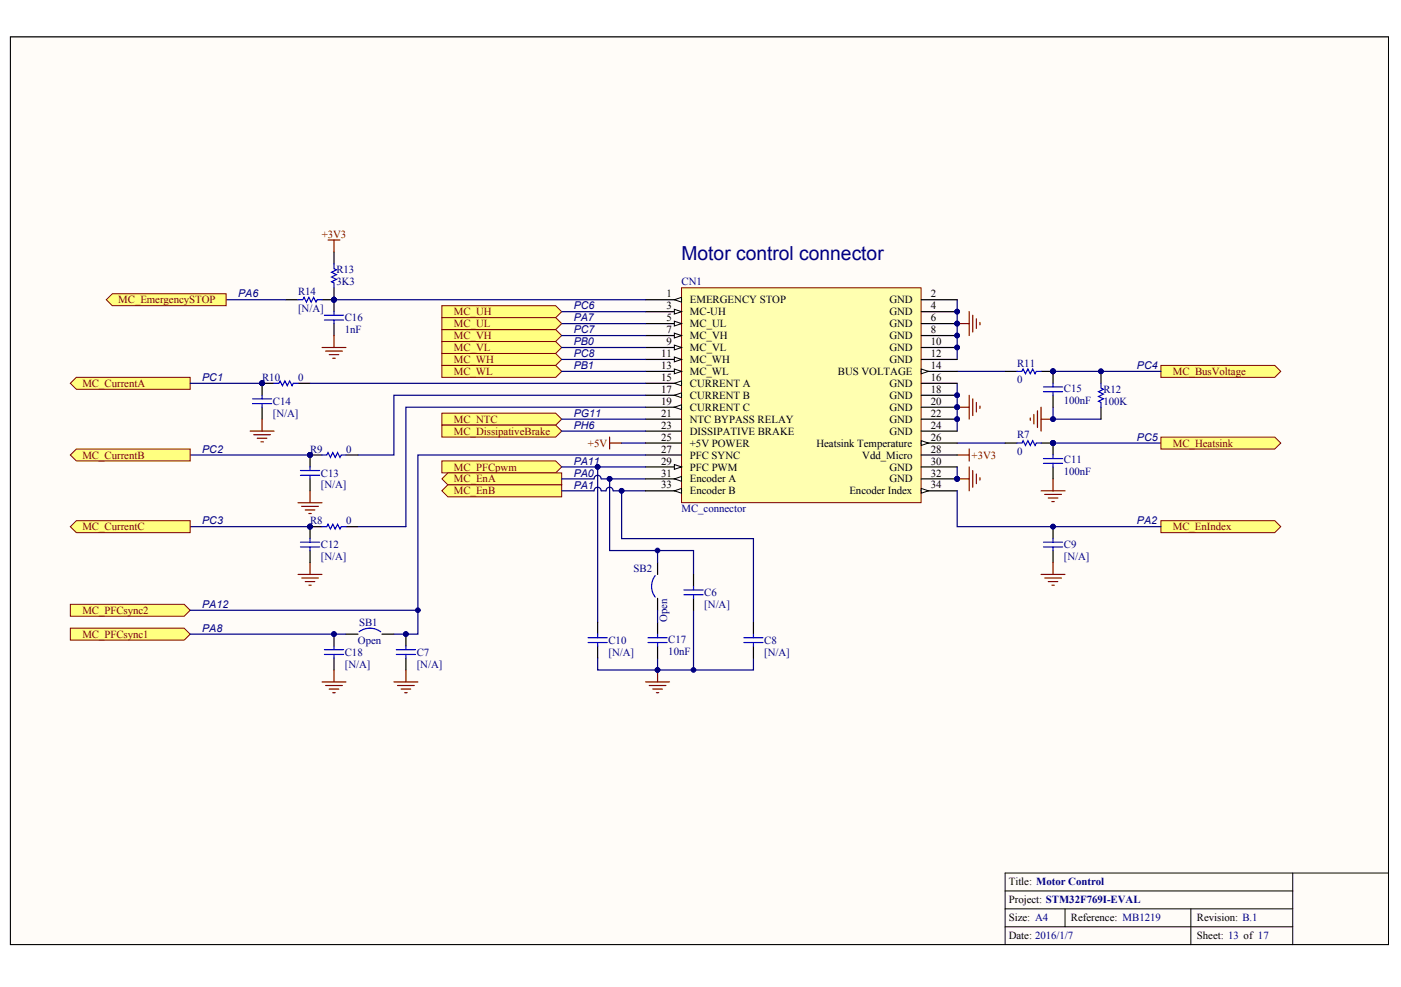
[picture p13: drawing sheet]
<svg xmlns="http://www.w3.org/2000/svg" width="287mm" height="202mm" viewBox="0 0 287 202" stroke-linecap="round" stroke-linejoin="round" font-family="sans-serif">
<defs><g id="words">
<text font-size="3.9" fill="#000080" x="139.5" y="53.2">Motor control connector</text>
<g font-size="2.2" fill="#800000">
<text x="65.9" y="48.7">+3V3</text>
<text x="24.2" y="62.1">MC_EmergencySTOP</text>
<text x="92.9" y="64.6">MC_UH</text>
<text x="92.9" y="69.5">MC_VH</text>
<text x="92.9" y="71.9">MC_VL</text>
<text x="92.9" y="67">MC_UL</text>
<text x="92.9" y="76.8">MC_WL</text>
<text x="92.9" y="74.4">MC_WH</text>
<text x="240.1" y="76.8">MC_BusVoltage</text>
<text x="16.9" y="79.3">MC_CurrentA</text>
<text x="92.9" y="86.6">MC_NTC</text>
<text x="92.9" y="89">MC_DissipativeBrake</text>
<text x="16.9" y="93.9">MC_CurrentB</text>
<text x="120.4" y="91.5">+5V</text>
<text x="198.9" y="93.9">+3V3</text>
<text x="240.1" y="91.5">MC_Heatsink</text>
<text x="92.9" y="96.4">MC_PFCpwm</text>
<text x="92.9" y="98.8">MC_EnA</text>
<text x="92.9" y="101.3">MC_EnB</text>
<text x="16.9" y="108.6">MC_CurrentC</text>
<text x="240.1" y="108.6">MC_EnIndex</text>
<text x="16.9" y="125.7">MC_PFCsync2</text>
<text x="16.9" y="130.6">MC_PFCsync1</text>
</g>
<g font-size="2.2" fill="#000080">
<text x="68.9" y="56">R13</text>
<text x="68.9" y="58.5">3K3</text>
<text x="139.5" y="58.5">CN1</text>
<text x="48.7" y="60.9">PA6</text>
<text x="61" y="60.4">R14</text>
<text x="61" y="63.8">[N/A]</text>
<text x="70.6" y="65.8">C16</text>
<text x="117.4" y="65.8">PA7</text>
<text x="117.4" y="63.4">PC6</text>
<text x="70.6" y="68.2">1nF</text>
<text x="117.4" y="70.7">PB0</text>
<text x="117.4" y="68.3">PC7</text>
<text x="117.4" y="75.6">PB1</text>
<text x="117.4" y="73.2">PC8</text>
<text x="208.2" y="75.1">R11</text>
<text x="232.7" y="75.6">PC4</text>
<text x="41.4" y="78">PC1</text>
<text x="53.7" y="78">R10</text>
<text x="55.9" y="82.9">C14</text>
<text x="61" y="78">0</text>
<text x="208.2" y="78.5">0</text>
<text x="217.8" y="80.2">C15</text>
<text x="217.8" y="82.7">100nF</text>
<text x="225.9" y="80.5">R12</text>
<text x="225.9" y="82.9">100K</text>
<text x="55.9" y="85.4">[N/A]</text>
<text x="117.4" y="85.4">PG11</text>
<text x="117.4" y="87.8">PH6</text>
<text x="208.2" y="89.8">R7</text>
<text x="41.4" y="92.7">PC2</text>
<text x="63.5" y="92.7">R9</text>
<text x="70.8" y="92.7">0</text>
<text x="117.4" y="95.2">PA11</text>
<text x="208.2" y="93.2">0</text>
<text x="217.8" y="94.9">C11</text>
<text x="232.7" y="90.3">PC5</text>
<text x="65.7" y="97.6">C13</text>
<text x="65.7" y="100">[N/A]</text>
<text x="117.4" y="100.1">PA1</text>
<text x="117.4" y="97.6">PA0</text>
<text x="217.8" y="97.4">100nF</text>
<text x="41.4" y="107.4">PC3</text>
<text x="63.5" y="107.4">R8</text>
<text x="70.8" y="107.4">0</text>
<text x="139.5" y="104.9">MC_connector</text>
<text x="232.7" y="107.4">PA2</text>
<text x="65.7" y="112.3">C12</text>
<text x="217.8" y="112.3">C9</text>
<text x="65.7" y="114.7">[N/A]</text>
<text x="129.7" y="117.2">SB2</text>
<text x="217.8" y="114.7">[N/A]</text>
<text x="41.4" y="124.5">PA12</text>
<text x="144.2" y="122.1">C6</text>
<text x="144.2" y="124.5">[N/A]</text>
<text x="41.4" y="129.4">PA8</text>
<text x="73.3" y="131.8">Open</text>
<text x="73.5" y="128.2">SB1</text>
<text x="124.6" y="131.8">C10</text>
<text x="136.6" y="127.4" transform="rotate(-90 136.6 127.4)">Open</text>
<text x="136.8" y="131.6">C17</text>
<text x="156.4" y="131.8">C8</text>
<text x="70.6" y="134.3">C18</text>
<text x="70.6" y="136.7">[N/A]</text>
<text x="85.3" y="134.3">C7</text>
<text x="85.3" y="136.7">[N/A]</text>
<text x="124.6" y="134.3">[N/A]</text>
<text x="136.8" y="134.1">10nF</text>
<text x="156.4" y="134.3">[N/A]</text>
</g>
<g font-size="2.2">
<text x="136.5" y="60.9">1</text>
<text x="136.5" y="63.4">3</text>
<text x="136.5" y="65.8">5</text>
<text x="141.2" y="62.1">EMERGENCY STOP</text>
<text x="141.2" y="64.6">MC-UH</text>
<text x="182.1" y="62.1">GND</text>
<text x="182.1" y="64.6">GND</text>
<text x="190.6" y="60.9">2</text>
<text x="190.6" y="63.4">4</text>
<text x="190.6" y="65.8">6</text>
<text x="136.5" y="68.2">7</text>
<text x="136.5" y="70.7">9</text>
<text x="141.2" y="67">MC_UL</text>
<text x="141.2" y="69.5">MC_VH</text>
<text x="141.2" y="71.9">MC_VL</text>
<text x="182.1" y="67">GND</text>
<text x="182.1" y="69.5">GND</text>
<text x="182.1" y="71.9">GND</text>
<text x="190.6" y="68.2">8</text>
<text x="190.6" y="70.7">10</text>
<text x="135.3" y="73.1">11</text>
<text x="135.3" y="75.6">13</text>
<text x="141.2" y="74.4">MC_WH</text>
<text x="141.2" y="76.8">MC_WL</text>
<text x="171.5" y="76.8">BUS VOLTAGE</text>
<text x="182.1" y="74.4">GND</text>
<text x="190.6" y="73.1">12</text>
<text x="190.6" y="75.6">14</text>
<text x="135.3" y="78">15</text>
<text x="135.3" y="82.9">19</text>
<text x="135.3" y="80.5">17</text>
<text x="141.2" y="79.3">CURRENT A</text>
<text x="141.2" y="81.7">CURRENT B</text>
<text x="182.1" y="79.3">GND</text>
<text x="182.1" y="81.7">GND</text>
<text x="190.6" y="78">16</text>
<text x="190.6" y="80.5">18</text>
<text x="190.6" y="82.9">20</text>
<text x="135.3" y="85.4">21</text>
<text x="135.3" y="87.8">23</text>
<text x="141.2" y="84.1">CURRENT C</text>
<text x="141.2" y="86.6">NTC BYPASS RELAY</text>
<text x="141.2" y="89">DISSIPATIVE BRAKE</text>
<text x="182.1" y="84.1">GND</text>
<text x="182.1" y="86.6">GND</text>
<text x="182.1" y="89">GND</text>
<text x="190.6" y="85.4">22</text>
<text x="190.6" y="87.8">24</text>
<text x="135.3" y="90.3">25</text>
<text x="135.3" y="92.7">27</text>
<text x="135.3" y="95.2">29</text>
<text x="141.2" y="91.5">+5V POWER</text>
<text x="141.2" y="93.9">PFC SYNC</text>
<text x="167.1" y="91.5">Heatsink Temperature</text>
<text x="176.5" y="93.9">Vdd_Micro</text>
<text x="190.6" y="90.3">26</text>
<text x="190.6" y="92.7">28</text>
<text x="190.6" y="95.2">30</text>
<text x="135.3" y="97.6">31</text>
<text x="135.3" y="100">33</text>
<text x="141.2" y="96.4">PFC PWM</text>
<text x="141.2" y="98.8">Encoder A</text>
<text x="141.2" y="101.3">Encoder B</text>
<text x="173.9" y="101.3">Encoder Index</text>
<text x="182.1" y="96.4">GND</text>
<text x="182.1" y="98.8">GND</text>
<text x="190.6" y="97.6">32</text>
<text x="190.6" y="100">34</text>
<text x="206.5" y="181.3">Title: Motor Control</text>
<text x="206.5" y="184.9">Project: STM32F769I-EVAL</text>
<text x="206.5" y="188.6">Size: A4</text>
<text x="219.2" y="188.6">Reference: MB1219</text>
<text x="245" y="188.6">Revision: B.1</text>
<text x="206.5" y="192.4">Date: 2016/1/7</text>
<text x="245" y="192.4">Sheet: 13 of 17</text>
</g>
</g></defs>
<path d="M2.1 7.6h282.1v185.9h-282.1z" fill="#fffcf8" stroke="#000" stroke-width=".2"/>
<path d="M264.6 178.8v14.7M284.3 178.8h-78.5v14.7M205.8 182.5h58.8M205.8 186.1h58.8M205.8 189.8h58.8M218 186.1v3.7M243.8 186.1v7.4" fill="none" stroke="#000" stroke-width=".2"/>
<g fill="none" stroke="#000" stroke-width=".25">
<path d="M68.4 51.6v2.4M68.4 58.9v4.9M56.1 78.5h-2.4v2.5M58.6 61.4h2.4M61 78.5h2.5M65.9 61.4h2.5M68.4 66.3v2.4M205.8 76.1h2.4M213.1 76.1h2.5M53.7 83.4v2.4M63.5 93.2h2.4M70.8 93.2h2.5"/>
<path d="M205.8 90.7h2.4M213.1 90.7h2.5M63.5 107.9h2.4M70.8 107.9h2.5M215.6 107.9v2.4M215.6 112.8v2.4"/>
</g>
<g fill="#000080" stroke="#000080" stroke-width=".2">
<circle cx="68.4" cy="61.4" r=".48"/>
<circle cx="195.9" cy="66.3" r=".48"/>
<circle cx="195.9" cy="83.4" r=".48"/>
<circle cx="195.9" cy="98.1" r=".48"/>
<circle cx="215.6" cy="85.8" r=".48"/>
<circle cx="215.6" cy="90.7" r=".48"/>
<circle cx="53.6" cy="78.5" r=".48"/>
<circle cx="63.5" cy="93.2" r=".48"/>
<circle cx="63.5" cy="107.8" r=".48"/>
<circle cx="215.6" cy="107.8" r=".48"/>
<circle cx="127.2" cy="100.5" r=".48"/>
<circle cx="124.8" cy="98.1" r=".48"/>
<circle cx="134.6" cy="137.2" r=".48"/>
<circle cx="215.6" cy="76" r=".48"/>
</g>
<g fill="none" stroke="#00f" stroke-width=".25">
<path d="M68.4 54v1l.5 .3-1 .5 1 .4-1 .5 1 .5-1 .5 .5 .3v.9M56.1 78.5h1l.2-.5 .5 1 .5-1 .5 1 .5-1 .5 1 .2-.5h1M61 61.4h1l.2-.5 .5 1 .5-1 .5 1 .5-1 .5 1 .2-.5h1M66.4 64.6h3.9M66.4 65.5h3.9M68.4 63.8v.8M68.4 65.5v.8M208.2 76.1h1l.2-.5 .5 1 .5-1 .5 1 .5-1 .5 1 .2-.5h1M51.7 81.7h3.9M51.7 82.7h3.9M53.7 81v.7M53.7 82.7v.7"/>
<path d="M65.9 93.2h1l.2-.5 .5 1 .5-1 .5 1 .5-1 .5 1 .2-.5h1M208.2 90.7h1l.2-.5 .5 1 .5-1 .5 1 .5-1 .5 1 .2-.5h1M65.9 107.9h1l.2-.5 .5 1 .5-1 .5 1 .5-1 .5 1 .2-.5h1M213.6 111h3.9M213.6 112h3.9M215.6 110.3v.7M215.6 112v.8"/>
</g>
<g fill="none" stroke="#800000" stroke-width=".25">
<path d="M67.1 49.2h2.5M68.4 49.2v2.4M65.9 71.2h4.9M66.7 71.9h3.4M67.4 72.6h2M68.1 73.4h.5M68.4 68.7v2.5M195.9 66.3h2.5M198.4 63.8v4.9M199.1 64.6v3.4M199.9 65.3v2M200.6 66v.5"/>
<path d="M51.2 88.3h4.9M51.9 89h3.5M52.7 89.8h1.9M53.4 90.5h.5M53.7 85.8v2.5M124.8 89.5v2.5M124.8 90.7h2.5M195.9 93.2h2.5M195.9 83.4h2.5M195.9 98.1h2.5M198.4 81v4.8M198.4 92v2.4"/>
<path d="M198.4 95.6v4.9M199.1 81.7v3.4M199.1 96.4v3.4M199.9 82.4v2M199.9 97.1v2M200.6 83.2v.4M200.6 97.8v.5M210.9 85.6v.5M211.7 84.9v1.9M212.4 84.1v3.5M213.1 83.4v4.9M213.1 85.8h2.5"/>
<path d="M215.6 98.1v2.4M61 103h4.9M61 117.6h4.9M61.8 103.7h3.4M61.8 118.4h3.4M62.5 104.4h1.9M62.5 119.1h1.9M63.2 105.2h.5M63.2 119.8h.5M63.5 100.5v2.5M63.5 115.2v2.4M213.1 100.5h4.9"/>
<path d="M213.1 117.6h4.9M213.9 101.3h3.4M213.9 118.4h3.4M214.6 102h2M214.6 119.1h2M215.3 102.7h.5M215.3 119.8h.5M215.6 115.2v2.4M65.9 139.7h4.9M68.4 137.2v2.5M80.6 139.7h4.9M83.1 137.2v2.5"/>
<path d="M132.2 139.7h4.9M134.6 137.2v2.5M66.7 140.4h3.4M67.4 141.1h2M68.1 141.9h.5M81.4 140.4h3.4M82.1 141.1h2M82.8 141.9h.5M132.9 140.4h3.4M133.6 141.1h2M134.4 141.9h.5"/>
</g>
<g fill="none" stroke="#000080" stroke-width=".25">
<path d="M46.3 61.4h12.3M195.9 61.4v12.2M195.9 78.5v9.8M195.9 76.1h9.9M38.9 93.2h24.6M127.3 90.7h4.9M132.2 98.1h-7.4v14.7h17.2v4.8M195.9 90.7h9.9M215.6 90.7h22.1M38.9 107.9h24.6M132.2 100.5h-4.9v9.8h26.9v17.1M122.3 134.8v2.4h31.9v-2.4"/>
<path d="M134.6 134.8v2.4"/>
</g>
<path d="M139.5 58.9h49.1v44h-49.1z" fill="#ffffb0" stroke="#800000" stroke-width=".2"/>
<path d="M132.2 61.4h7.3" fill="none" stroke="#000" stroke-width=".25"/>
<path d="M138.1 61.4l1.4-.5v1z" fill="#fffcf8" stroke="#000" stroke-width=".2"/>
<path d="M132.2 63.8h7.3" fill="none" stroke="#000" stroke-width=".25"/>
<path d="M138.1 63.3l1.4 .5-1.4 .5z" fill="#fffcf8" stroke="#000" stroke-width=".2"/>
<path d="M132.2 66.3h7.3" fill="none" stroke="#000" stroke-width=".25"/>
<path d="M138.1 65.8l1.4 .5-1.4 .5z" fill="#fffcf8" stroke="#000" stroke-width=".2"/>
<path d="M132.2 68.7h7.3" fill="none" stroke="#000" stroke-width=".25"/>
<path d="M138.1 68.2l1.4 .5-1.4 .5z" fill="#fffcf8" stroke="#000" stroke-width=".2"/>
<path d="M132.2 71.2h7.3" fill="none" stroke="#000" stroke-width=".25"/>
<path d="M138.1 70.7l1.4 .5-1.4 .5z" fill="#fffcf8" stroke="#000" stroke-width=".2"/>
<path d="M132.2 73.6h7.3" fill="none" stroke="#000" stroke-width=".25"/>
<path d="M138.1 73.1l1.4 .5-1.4 .5z" fill="#fffcf8" stroke="#000" stroke-width=".2"/>
<path d="M132.2 76.1h7.3" fill="none" stroke="#000" stroke-width=".25"/>
<path d="M138.1 75.6l1.4 .5-1.4 .5z" fill="#fffcf8" stroke="#000" stroke-width=".2"/>
<path d="M132.2 78.5h7.3" fill="none" stroke="#000" stroke-width=".25"/>
<path d="M138.1 78.5l1.4-.5v1z" fill="#fffcf8" stroke="#000" stroke-width=".2"/>
<path d="M132.2 83.4h7.3" fill="none" stroke="#000" stroke-width=".25"/>
<path d="M138.1 83.4l1.4-.5v1z" fill="#fffcf8" stroke="#000" stroke-width=".2"/>
<path d="M132.2 81h7.3" fill="none" stroke="#000" stroke-width=".25"/>
<path d="M138.1 81l1.4-.5v.9z" fill="#fffcf8" stroke="#000" stroke-width=".2"/>
<path d="M132.2 85.8h7.3M132.2 88.3h7.3M132.2 90.7h7.3M132.2 93.2h7.3M132.2 95.6h7.3" fill="none" stroke="#000" stroke-width=".25"/>
<path d="M138.1 95.1l1.4 .5-1.4 .5z" fill="#fffcf8" stroke="#000" stroke-width=".2"/>
<path d="M132.2 98.1h7.3" fill="none" stroke="#000" stroke-width=".25"/>
<path d="M138.1 98.1l1.4-.5v1z" fill="#fffcf8" stroke="#000" stroke-width=".2"/>
<path d="M132.2 100.5h7.3" fill="none" stroke="#000" stroke-width=".25"/>
<path d="M138.1 100.5l1.4-.5v1z" fill="#fffcf8" stroke="#000" stroke-width=".2"/>
<path d="M188.6 61.4h7.3M188.6 63.8h7.3M188.6 66.3h7.3M188.6 68.7h7.3M188.6 71.2h7.3M188.6 73.6h7.3M188.6 76.1h7.3" fill="none" stroke="#000" stroke-width=".25"/>
<g fill="#000080" stroke="#000080" stroke-width=".2">
<circle cx="195.9" cy="63.8" r=".48"/>
<circle cx="195.9" cy="66.3" r=".48"/>
<circle cx="195.9" cy="68.7" r=".48"/>
<circle cx="195.9" cy="71.2" r=".48"/>
</g>
<path d="M188.6 75.6l1.5 .5-1.5 .5z" fill="#fffcf8" stroke="#000" stroke-width=".2"/>
<path d="M188.6 78.5h7.3M188.6 81h7.3M188.6 83.4h7.3M188.6 85.8h7.3M188.6 88.3h7.3M188.6 90.7h7.3" fill="none" stroke="#000" stroke-width=".25"/>
<g fill="#000080" stroke="#000080" stroke-width=".2">
<circle cx="195.9" cy="80.9" r=".48"/>
<circle cx="195.9" cy="83.4" r=".48"/>
<circle cx="195.9" cy="85.8" r=".48"/>
</g>
<path d="M188.6 90.2l1.5 .5-1.5 .5z" fill="#fffcf8" stroke="#000" stroke-width=".2"/>
<path d="M188.6 93.2h7.3M188.6 95.6h7.3M188.6 98.1h7.3M188.6 100.5h7.3" fill="none" stroke="#000" stroke-width=".25"/>
<circle cx="195.9" cy="98.1" r=".48" fill="#000080" stroke="#000080" stroke-width=".2"/>
<path d="M188.6 100l1.5 .5-1.5 .5z" fill="#fffcf8" stroke="#000" stroke-width=".2"/>
<g fill="#000080" stroke="#000080" stroke-width=".2">
<circle cx="195.9" cy="63.8" r=".48"/>
<circle cx="195.9" cy="66.3" r=".48"/>
<circle cx="195.9" cy="68.7" r=".48"/>
<circle cx="195.9" cy="71.2" r=".48"/>
<circle cx="195.9" cy="80.9" r=".48"/>
<circle cx="195.9" cy="83.4" r=".48"/>
<circle cx="195.9" cy="85.8" r=".48"/>
<circle cx="195.9" cy="98.1" r=".48"/>
<circle cx="68.4" cy="61.4" r=".48"/>
<circle cx="122.3" cy="95.6" r=".48"/>
</g>
<path d="M68.4 61.4h63.8M132.2 95.6h-9.9v31.8M195.9 95.6v2.5" fill="none" stroke="#000080" stroke-width=".25"/>
<g fill="#ffff80" stroke="#800000" stroke-width=".2">
<path d="M21.8 61.4l1.2-1.2h23.3v2.4h-23.3z" fill-rule="evenodd"/>
<path d="M14.4 78.5l1.2-1.2h23.3v2.4h-23.3z" fill-rule="evenodd"/>
<path d="M14.4 93.2l1.2-1.2h23.3v2.4h-23.3z" fill-rule="evenodd"/>
<path d="M14.4 107.9l1.2-1.3h23.3v2.5h-23.3z" fill-rule="evenodd"/>
<path d="M14.4 128.7h23.3l1.2 1.2-1.2 1.2h-23.3z" fill-rule="evenodd"/>
<path d="M14.4 123.8h23.3l1.2 1.2-1.2 1.2h-23.3z" fill-rule="evenodd"/>
</g>
<path d="M38.9 125h46.6" fill="none" stroke="#000080" stroke-width=".25"/>
<circle cx="85.5" cy="125" r=".48" fill="#000080" stroke="#000080" stroke-width=".2"/>
<g fill="#ffff80" stroke="#800000" stroke-width=".2">
<path d="M90.5 74.8h23.3l1.2 1.3-1.2 1.2h-23.3z" fill-rule="evenodd"/>
<path d="M90.5 67.5h23.3l1.2 1.2-1.2 1.2h-23.3z" fill-rule="evenodd"/>
<path d="M90.5 69.9h23.3l1.2 1.3-1.2 1.2h-23.3z" fill-rule="evenodd"/>
<path d="M90.5 62.6h23.3l1.2 1.2-1.2 1.3h-23.3z" fill-rule="evenodd"/>
<path d="M90.5 65.1h23.3l1.2 1.2-1.2 1.2h-23.3z" fill-rule="evenodd"/>
<path d="M90.5 72.4h23.3l1.2 1.2-1.2 1.2h-23.3z" fill-rule="evenodd"/>
</g>
<path d="M115 63.8h17.2M115 66.3h17.2M115 68.7h17.2M115 71.2h17.2M115 73.6h17.2M115 76.1h17.2" fill="none" stroke="#000080" stroke-width=".25"/>
<g fill="#ffff80" stroke="#800000" stroke-width=".2">
<path d="M90.5 84.6h23.3l1.2 1.2-1.2 1.3h-23.3z" fill-rule="evenodd"/>
<path d="M90.5 87.1h23.3l1.2 1.2-1.2 1.2h-23.3z" fill-rule="evenodd"/>
</g>
<path d="M115 85.8h17.2M115 88.3h17.2" fill="none" stroke="#000080" stroke-width=".25"/>
<g fill="#ffff80" stroke="#800000" stroke-width=".2">
<path d="M90.5 94.4h23.3l1.2 1.2-1.2 1.3h-23.3z" fill-rule="evenodd"/>
<path d="M90.5 98.1l1.2-1.2h23.3v2.4h-23.3z" fill-rule="evenodd"/>
<path d="M90.5 100.5l1.2-1.2h23.3v2.4h-23.3z" fill-rule="evenodd"/>
</g>
<path d="M115 95.6h7.3M123.1 98.1a.72 .72 0 0 0-.8-.8 .72 .72 0 0 0-.7 .8h-6.6M123.1 98.1h1.7M123.1 100.5a.72 .72 0 0 0-.8-.7 .72 .72 0 0 0-.7 .7h-6.6M125.5 100.5a.72 .72 0 0 0-.7-.7 .72 .72 0 0 0-.7 .7h-1M125.5 100.5h1.8" fill="none" stroke="#000080" stroke-width=".25"/>
<g fill="#000080" stroke="#000080" stroke-width=".2">
<circle cx="122.3" cy="95.6" r=".48"/>
<circle cx="124.8" cy="98.1" r=".48"/>
<circle cx="127.2" cy="100.5" r=".48"/>
</g>
<g fill="#ffff80" stroke="#800000" stroke-width=".2">
<path d="M237.7 89.5h23.3l1.2 1.2-1.2 1.3h-23.3z" fill-rule="evenodd"/>
<path d="M237.7 74.8h23.3l1.2 1.3-1.2 1.2h-23.3z" fill-rule="evenodd"/>
<path d="M237.7 106.6h23.3l1.2 1.3-1.2 1.2h-23.3z" fill-rule="evenodd"/>
</g>
<path d="M38.9 78.5h14.8M63.5 78.5h68.7M215.6 76.1h22.1M132.2 81h-51.6v12.2h-7.3M132.2 83.4h-49.1v24.5h-9.8M132.2 93.2h-46.7v36.7h-4.9M215.6 83.4v2.4h9.8M134.6 112.8v2.4M195.9 100.5v7.4h41.8M38.9 129.9h31.9M134.6 125v2.4M142 125v12.2" fill="none" stroke="#000080" stroke-width=".25"/>
<g fill="#000080" stroke="#000080" stroke-width=".2">
<circle cx="215.6" cy="76" r=".48"/>
<circle cx="215.6" cy="85.8" r=".48"/>
<circle cx="142" cy="137.2" r=".48"/>
<circle cx="53.6" cy="78.5" r=".48"/>
<circle cx="63.5" cy="93.2" r=".48"/>
<circle cx="63.5" cy="107.8" r=".48"/>
<circle cx="68.4" cy="129.9" r=".48"/>
<circle cx="83.1" cy="129.9" r=".48"/>
<circle cx="215.6" cy="90.7" r=".48"/>
<circle cx="225.4" cy="76" r=".48"/>
<circle cx="134.6" cy="112.7" r=".48"/>
</g>
<g fill="none" stroke="#00f" stroke-width=".25">
<path d="M213.6 79.2h3.9M215.6 78.5v.7M225.4 78.5v1l.5 .2-1 .5 1 .5-1 .5 1 .5-1 .5 .5 .2v1M61.5 96.4h3.9M61.5 97.3h3.9M63.5 95.6v.8M63.5 97.3v.8M213.6 80.2h3.9M213.6 94.9h3.9M213.6 93.9h3.9M215.6 80.2v.8M215.6 93.2v.7"/>
<path d="M215.6 94.9v.7M61.5 111h3.9M61.5 112h3.9M63.5 110.3v.7M63.5 112v.8M134.1 117.9a3.6 3.6 0 0 0 0 4.4M66.4 133.1h3.9M66.4 134h3.9M68.4 132.3v.8M68.4 134v.8M73.5 129.4a3.7 3.7 0 0 1 4.4 0M81.1 133.1h4"/>
<path d="M81.1 134h4M83.1 132.3v.8M83.1 134v.8M120.4 130.6h3.9M120.4 131.6h3.9M122.3 129.9v.7M122.3 131.6v.7M132.7 130.6h3.9M132.7 131.6h3.9M134.6 129.9v.7M134.6 131.6v.7M140 120.8h3.9"/>
<path d="M140 121.8h3.9M142 120.1v.7M142 121.8v.7M152.3 130.6h3.9M152.3 131.6h3.9M154.2 129.9v.7M154.2 131.6v.7"/>
</g>
<g fill="none" stroke="#000" stroke-width=".25">
<path d="M215.6 76.1v2.4M225.4 76.1v2.4M63.5 93.2v2.4M63.5 98.1v2.4M215.6 81v2.4M215.6 90.7v2.5M215.6 95.6v2.5M225.4 83.4v2.4M63.5 107.9v2.4M63.5 112.8v2.4M134.6 115.2v2.4M142 117.6v2.5"/>
<path d="M68.4 129.9v2.4M68.4 134.8v2.4M70.8 129.9h2.5M78.2 129.9h2.4M83.1 129.9v2.4M83.1 134.8v2.4M122.3 127.4v2.5M122.3 132.3v2.5M134.6 122.5v2.5M134.6 127.4v2.5M134.6 132.3v2.5M142 122.5v2.5"/>
<path d="M154.2 127.4v2.5M154.2 132.3v2.5"/>
</g>
<use href="#words"/>
</svg>
